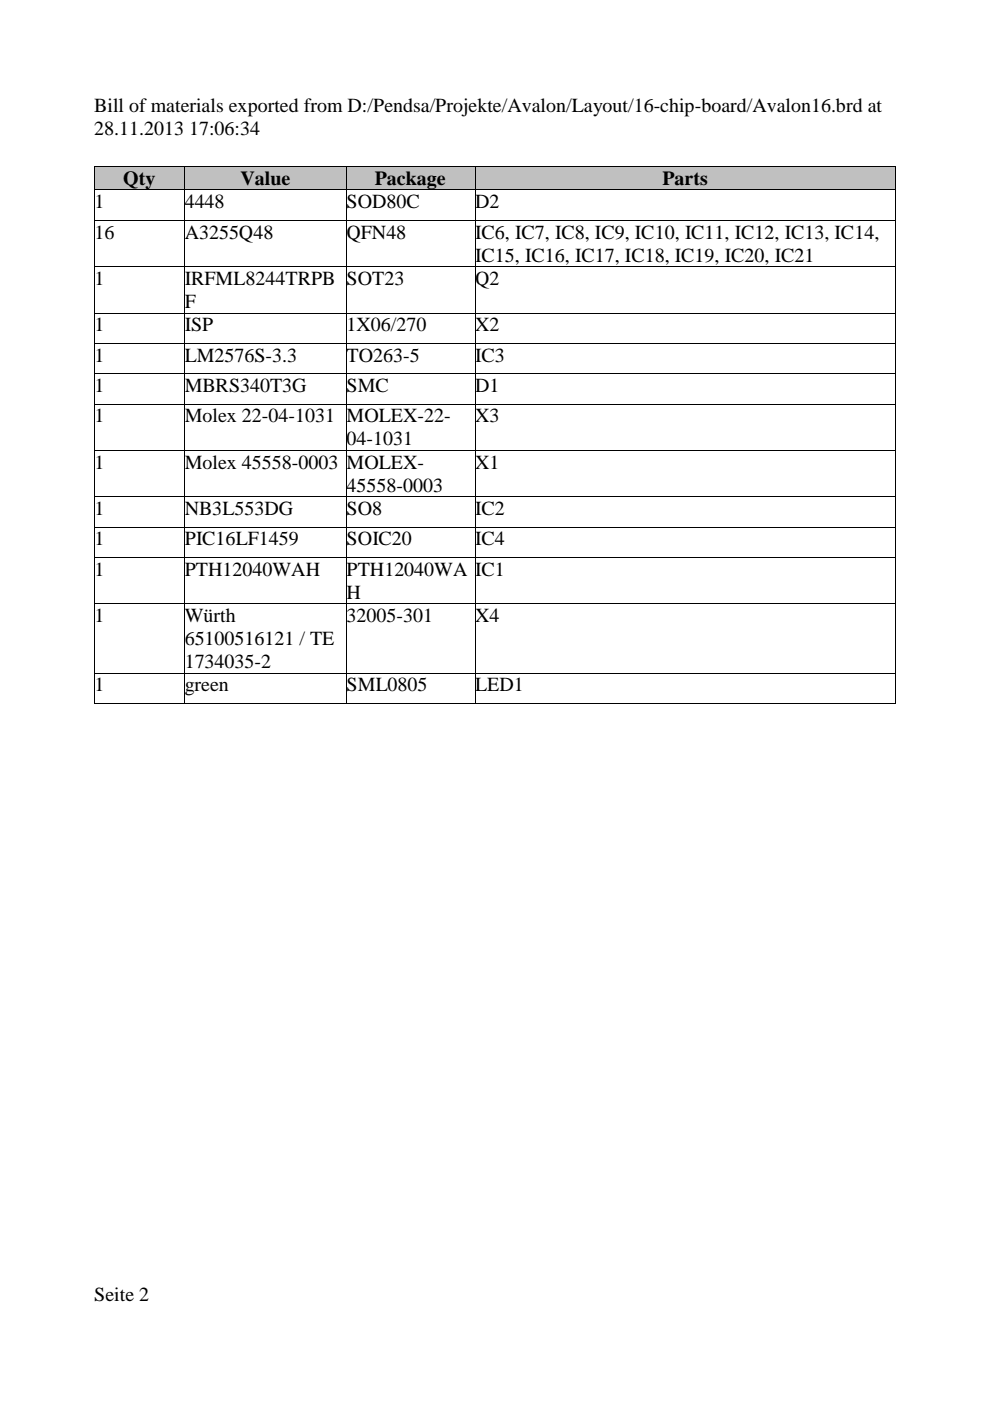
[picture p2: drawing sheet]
<svg xmlns="http://www.w3.org/2000/svg" width="210mm" height="297mm" viewBox="0 0 210 297" stroke-linecap="round" stroke-linejoin="round" font-family="sans-serif">
<defs><g id="words">
<g font-size="4.2">
<text x="20" y="23.8">Bill of materials exported from D:/Pendsa/Projekte/Avalon/Layout/16-chip-board/Avalon16.brd at</text>
<text x="20" y="28.7">28.11.2013 17:06:34</text>
<text x="26.1" y="39.2">Qty</text>
<text x="51" y="39.2">Value</text>
<text x="79.5" y="39.2">Package</text>
<text x="140.5" y="39.2">Parts</text>
<text x="20" y="44.1">1</text>
<text x="39.2" y="44.1">4448</text>
<text x="73.5" y="44.1">SOD80C</text>
<text x="100.8" y="44.1">D2</text>
<text x="20" y="50.6">16</text>
<text x="39.2" y="50.6">A3255Q48</text>
<text x="73.5" y="50.6">QFN48</text>
<text x="100.8" y="50.6">IC6, IC7, IC8, IC9, IC10, IC11, IC12, IC13, IC14,</text>
<text x="100.8" y="55.5">IC15, IC16, IC17, IC18, IC19, IC20, IC21</text>
<text x="20" y="60.4">1</text>
<text x="39.2" y="60.4">IRFML8244TRPB</text>
<text x="39.2" y="65.3">F</text>
<text x="73.5" y="60.4">SOT23</text>
<text x="100.8" y="60.4">Q2</text>
<text x="20" y="70.2">1</text>
<text x="39.2" y="70.2">ISP</text>
<text x="73.5" y="70.2">1X06/270</text>
<text x="100.8" y="70.2">X2</text>
<text x="20" y="76.7">1</text>
<text x="39.2" y="76.7">LM2576S-3.3</text>
<text x="73.5" y="76.7">TO263-5</text>
<text x="100.8" y="76.7">IC3</text>
<text x="20" y="83.1">1</text>
<text x="39.2" y="83.1">MBRS340T3G</text>
<text x="73.5" y="83.1">SMC</text>
<text x="100.8" y="83.1">D1</text>
<text x="20" y="89.5">1</text>
<text x="39.2" y="89.5">Molex 22-04-1031 MOLEX-22-</text>
<text x="100.8" y="89.5">X3</text>
<text x="73.5" y="94.4">04-1031</text>
<text x="20" y="99.4">1</text>
<text x="39.2" y="99.4">Molex 45558-0003</text>
<text x="73.5" y="99.4">MOLEX-</text>
<text x="100.8" y="99.4">X1</text>
<text x="73.5" y="104.2">45558-0003</text>
<text x="20" y="109.2">1</text>
<text x="39.2" y="109.2">NB3L553DG</text>
<text x="73.5" y="109.2">SO8</text>
<text x="100.8" y="109.2">IC2</text>
<text x="20" y="115.6">1</text>
<text x="39.2" y="115.6">PIC16LF1459</text>
<text x="73.5" y="115.6">SOIC20</text>
<text x="100.8" y="115.6">IC4</text>
<text x="20" y="122">1</text>
<text x="39.2" y="122">PTH12040WAH</text>
<text x="73.5" y="122">PTH12040WA</text>
<text x="100.8" y="122">IC1</text>
<text x="20" y="131.9">1</text>
<text x="39.2" y="131.9">Würth</text>
<text x="73.5" y="126.9">H</text>
<text x="73.5" y="131.9">32005-301</text>
<text x="100.8" y="131.9">X4</text>
<text x="39.2" y="136.7">65100516121 / TE</text>
<text x="39.2" y="141.6">1734035-2</text>
<text x="20" y="146.6">1</text>
<text x="39.2" y="146.6">green</text>
<text x="73.5" y="146.6">SML0805</text>
<text x="100.8" y="146.6">LED1</text>
<text x="20" y="275.9">Seite 2</text>
</g>
</g></defs>
<g fill="#c0c0c0">
<path d="M20 35.3h19.1v4.9h-19.1z"/>
<path d="M39.2 35.3h34.2v4.9h-34.2z"/>
<path d="M73.4 35.3h27.2v4.9h-27.2z"/>
<path d="M100.7 35.3h89.2v4.9h-89.2z"/>
</g>
<g fill="#000">
<path d="M19.9 35.3h.1zM39.1 35.3h.1zM73.4 35.3h.1zM100.7 35.3h.1zM189.9 35.3h.1zM19.9 40.2l.1 .1zM19.9 46.7h.1zM19.9 56.5l.1 .1zM39.1 40.2l.1 .1zM39.1 46.7h.1zM39.1 56.5l.1 .1zM73.4 40.2l.1 .1z"/>
<path d="M73.4 46.7h.1zM73.4 56.5l.1 .1zM100.7 40.2l.1 .1zM100.7 46.7h.1zM100.7 56.5l.1 .1zM189.9 40.2l.1 .1zM189.9 46.7h.1zM189.9 56.5l.1 .1zM19.9 66.3l.1 .1zM19.9 72.8l.1 .1zM19.9 79.2l.1 .1zM39.1 66.3l.1 .1z"/>
<path d="M39.1 72.8l.1 .1zM39.1 79.2l.1 .1zM73.4 66.3l.1 .1zM73.4 72.8l.1 .1zM73.4 79.2l.1 .1zM100.7 66.3l.1 .1zM100.7 72.8l.1 .1zM100.7 79.2l.1 .1zM189.9 66.3l.1 .1zM189.9 72.8l.1 .1zM189.9 79.2l.1 .1zM19.9 85.6l.1 .1z"/>
<path d="M19.9 95.5h.1zM39.1 85.6l.1 .1zM39.1 95.5h.1zM73.4 85.6l.1 .1zM73.4 95.5h.1zM100.7 85.6l.1 .1zM100.7 95.5h.1zM189.9 85.6l.1 .1zM189.9 95.5h.1zM19.9 105.3l.1 .1zM19.9 111.7l.1 .1zM19.9 118.2h.1z"/>
<path d="M39.1 105.3l.1 .1zM39.1 111.7l.1 .1zM39.1 118.2h.1zM73.4 105.3l.1 .1zM73.4 111.7l.1 .1zM73.4 118.2h.1zM100.7 105.3l.1 .1zM100.7 111.7l.1 .1zM100.7 118.2h.1zM189.9 105.3l.1 .1zM189.9 111.7l.1 .1zM189.9 118.2h.1z"/>
<path d="M19.9 128l.1 .1zM39.1 128l.1 .1zM73.4 128l.1 .1zM100.7 128l.1 .1zM189.9 128l.1 .1zM19.9 142.7h.1zM19.9 149.1l.1 .1zM39.1 142.7h.1zM39.1 149.1l.1 .1zM73.4 142.7h.1zM73.4 149.1l.1 .1zM100.7 142.7h.1z"/>
<path d="M100.7 149.1l.1 .1zM189.9 142.7h.1zM189.9 149.1l.1 .1z"/>
</g>
<g fill="none" stroke="#000" stroke-width=".21">
<path d="M20 35.3v4.9M20 35.3h19.1M39.1 35.3v4.9M39.2 35.3h34.2M73.4 35.3v4.9M73.5 35.3h27.2M100.7 35.3v4.9M100.8 35.3h89.1M189.9 35.3v4.9M20 40.3v6.4M20 46.7v9.8M20 56.6v9.7"/>
<path d="M20 40.3h19.1M20 46.7h19.1M20 56.6h19.1M39.1 40.3v6.4M39.1 46.7v9.8M39.1 56.6v9.7M39.2 40.3h34.2M39.2 46.7h34.2M39.2 56.6h34.2M73.4 46.7v9.8M73.4 56.6v9.7M73.5 46.7h27.2"/>
<path d="M73.5 56.6h27.2M100.7 40.3h-27.3v6.4M100.7 40.3v6.4M100.7 46.7v9.8M100.7 56.6v9.7M100.8 40.3h89.1M100.8 46.7h89.1M100.8 56.6h89.1M189.9 40.3v6.4M189.9 46.7v9.8M189.9 56.6v9.7M20 66.4v6.4"/>
<path d="M20 72.9v6.3M20 79.3v6.3M20 66.4h19.1M20 72.8h19.1M20 79.2h19.1M39.1 66.4v6.4M39.1 72.9v6.3M39.1 79.3v6.3M39.2 66.4h34.2M39.2 72.8h34.2M39.2 79.2h34.2M73.4 66.4v6.4"/>
<path d="M73.4 79.3v6.3l27.3 .1M73.5 66.4h27.2M73.5 79.2h27.2M100.7 72.8l-27.3 .1v6.3M100.7 66.4v6.4M100.7 72.9v6.3M100.7 79.3v6.3M100.8 66.4h89.1M100.8 72.8h89.1M100.8 79.2h89.1M189.9 66.4v6.4M189.9 72.9v6.3"/>
<path d="M189.9 79.3v6.3M20 85.7v9.8M20 95.5v9.8M20 85.7h19.1M20 95.5h19.1M39.1 85.7v9.8M39.1 95.5v9.8M39.2 85.7h34.2M39.2 95.5h34.2M73.4 85.7v9.8M73.4 95.5v9.8M73.5 95.5h27.2"/>
<path d="M100.7 85.7v9.8M100.7 95.5v9.8M100.8 85.7h89.1M100.8 95.5h89.1M189.9 85.7v9.8M189.9 95.5v9.8M20 105.4v6.3M20 111.8v6.4M20 118.2v9.8M20 105.3h19.1M20 111.8h19.1M20 118.2h19.1"/>
<path d="M39.1 105.4v6.3M39.1 111.8v6.4M39.1 118.2v9.8M39.2 105.3h34.2M39.2 111.8h34.2M39.2 118.2h34.2M73.4 105.4v6.3l27.3 .1M73.4 111.8v6.4M73.4 118.2v9.8M73.5 105.3h27.2M73.5 118.2h27.2M100.7 105.4v6.3"/>
<path d="M100.7 111.8v6.4M100.7 118.2v9.8M100.8 105.3h89.1M100.8 111.8h89.1M100.8 118.2h89.1M189.9 105.4v6.3M189.9 111.8v6.4M189.9 118.2v9.8M20 128.1v14.6M20 128h19.1M39.1 128.1v14.6M39.2 128h34.2"/>
<path d="M73.4 128.1v14.6M73.5 128h27.2M100.7 128.1v14.6M100.8 128h89.1M189.9 128.1v14.6M20 142.7v6.4M20 142.7h19.1M20 149.1h19.1M39.1 142.7v6.4M39.2 142.7h34.2M39.2 149.1h34.2M73.4 142.7v6.4"/>
<path d="M73.5 142.7h27.2M73.5 149.1h27.2M100.7 142.7v6.4M100.8 142.7h89.1M100.8 149.1h89.1M189.9 142.7v6.4"/>
</g>
<use href="#words"/>
</svg>
